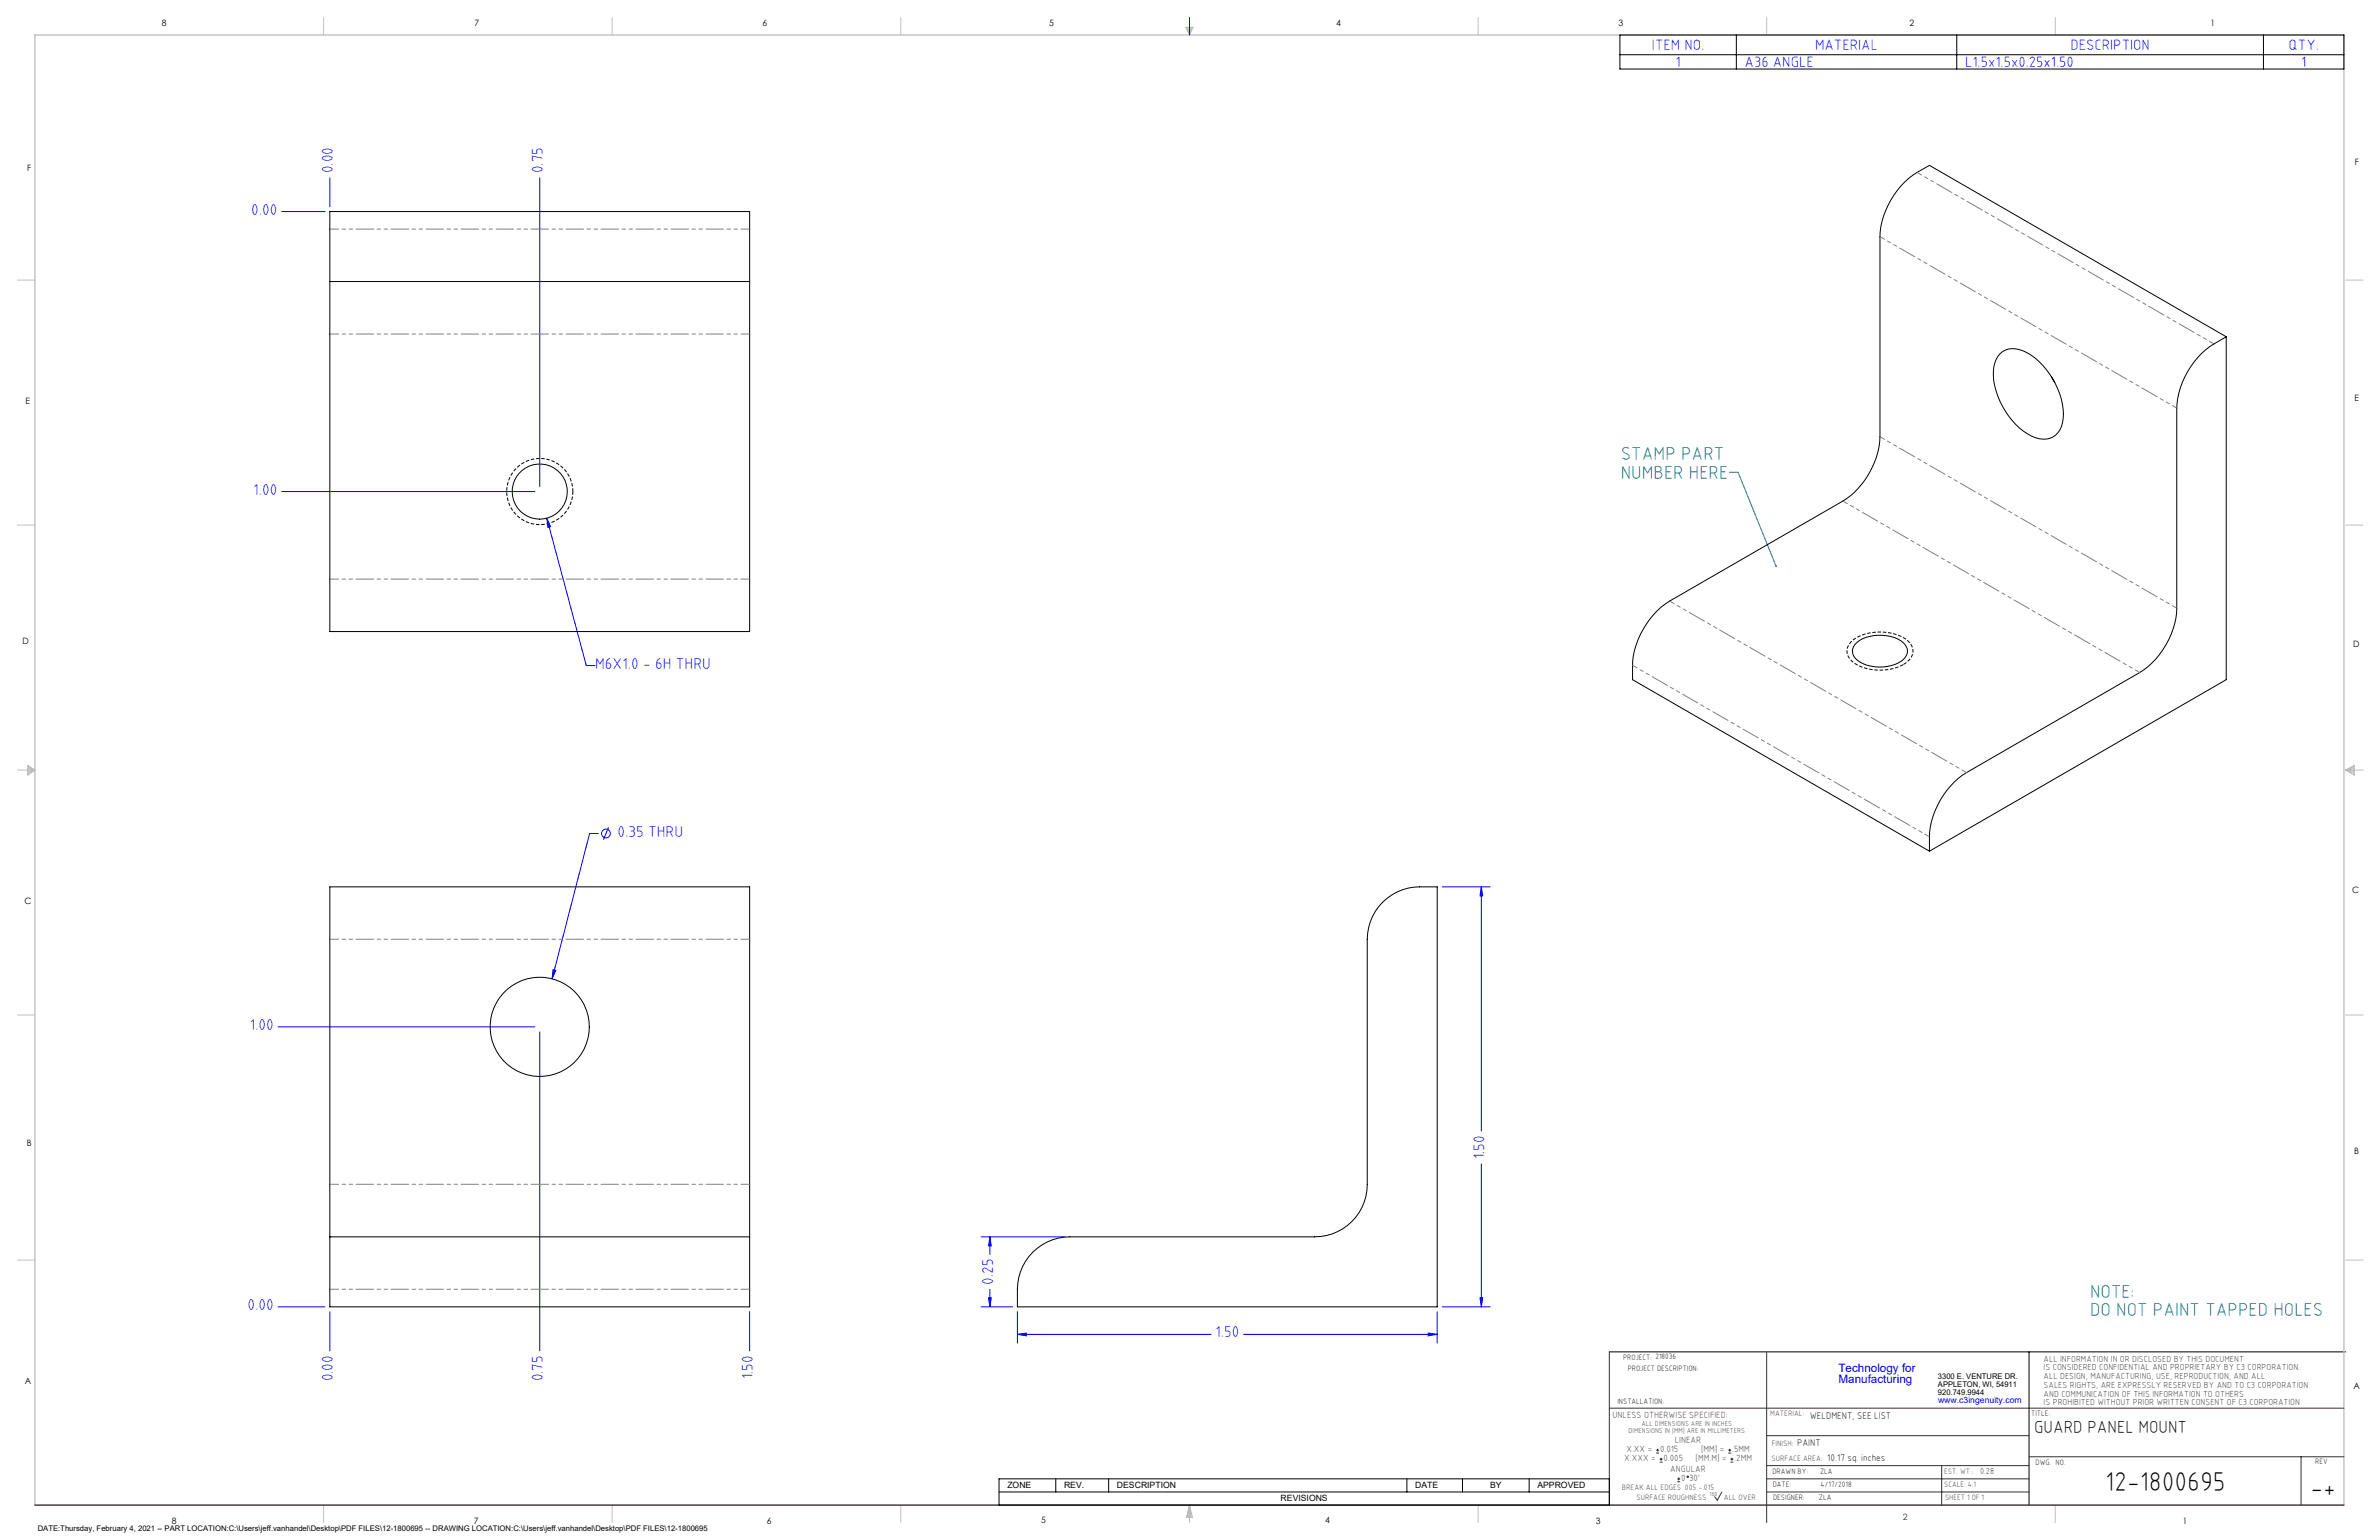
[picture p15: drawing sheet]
<svg xmlns="http://www.w3.org/2000/svg" width="864mm" height="559mm" viewBox="0 0 864 559" stroke-linecap="round" stroke-linejoin="round" font-family="sans-serif">
<defs><g id="words">
<g font-size="9.9">
<text x="764.2" y="541.1">12-1800695</text>
<text x="838.7" y="543.2">-+</text>
</g>
<g font-size="6.8" fill="#008080">
<text x="588.4" y="166.9">STAMP PART</text>
<text x="588.4" y="173.7">NUMBER HERE</text>
<text x="758.7" y="470.9">NOTE:</text>
<text x="758.7" y="477.7">DO NOT PAINT TAPPED HOLES</text>
</g>
<text font-size="6.3" x="738.4" y="519.9">GUARD PANEL MOUNT</text>
<g font-size="5.7" fill="#00f">
<text x="120.9" y="62.9" transform="rotate(-90 120.9 62.9)">0.00</text>
<text x="197.1" y="62.9" transform="rotate(-90 197.1 62.9)">0.75</text>
<text x="91.2" y="77.9">0.00</text>
<text x="92" y="179.5">1.00</text>
<text x="216" y="242.6">M6X1.0 - 6H THRU</text>
<text x="224.2" y="303.5">0.35 THRU</text>
<text x="90.6" y="373.7">1.00</text>
<text x="538.9" y="420.7" transform="rotate(-90 538.9 420.7)">1.50</text>
<text x="360.5" y="466.2" transform="rotate(-90 360.5 466.2)">0.25</text>
<text x="89.9" y="475.3">0.00</text>
<text x="441.2" y="485.3">1.50</text>
<text x="120.9" y="501.3" transform="rotate(-90 120.9 501.3)">0.00</text>
<text x="197.1" y="501.3" transform="rotate(-90 197.1 501.3)">0.75</text>
<text x="273.3" y="500.5" transform="rotate(-90 273.3 500.5)">1.50</text>
</g>
<g font-size="5.4" fill="#00f">
<text x="599.7" y="18.1">ITEM NO.</text>
<text x="658.9" y="18.1">MATERIAL</text>
<text x="751.6" y="18.1">DESCRIPTION</text>
<text x="830.8" y="18.1">QTY.</text>
<text x="608.2" y="24.3">1</text>
<text x="633.3" y="24.3">A36 ANGLE</text>
<text x="713.3" y="24.3">L1.5x1.5x0.25x1.50</text>
<text x="835.3" y="24.3">1</text>
</g>
<g font-size="4.2" fill="#00f">
<text x="667.4" y="497.7">Technology for</text>
<text x="667.4" y="502">Manufacturing</text>
</g>
<g font-size="3.5">
<text x="657" y="514.9">WELDMENT, SEE LIST</text>
<text x="652.4" y="524.7">PAINT</text>
<text x="663.3" y="530.1">10.17 sq. inches</text>
</g>
<g font-size="3.3" fill="#382c30">
<text x="585.4" y="514.4">UNLESS OTHERWISE SPECIFIED:</text>
<text x="590.4" y="526.8">X.XX =</text>
<text x="602.6" y="526.8">0.015</text>
<text x="608" y="523.6">LINEAR</text>
<text x="617.5" y="526.8">[MM] =</text>
<text x="628.8" y="526.8">.5MM</text>
<text x="589.6" y="530.1">X.XXX =</text>
<text x="603.9" y="530.1">0.005</text>
<text x="606.3" y="534">ANGULAR</text>
<text x="615.5" y="530.1">[MM.M] =</text>
<text x="629.6" y="530.1">.2MM</text>
<text x="610.3" y="537.3">0</text>
<text x="613.2" y="537.3">30'</text>
</g>
<g font-size="3.2">
<text x="58.8" y="9.6">8</text>
<text x="172.3" y="9.5">7</text>
<text x="276.8" y="9.5">6</text>
<text x="380.9" y="9.6">5</text>
<text x="485" y="9.5">4</text>
<text x="587.5" y="9.5">3</text>
<text x="693.1" y="9.5">2</text>
<text x="802.4" y="9.5">1</text>
<text x="854.9" y="59.8">F</text>
<text x="9.9" y="62">F</text>
<text x="9.3" y="146.5">E</text>
<text x="854.7" y="145.5">E</text>
<text x="8.2" y="233.6">D</text>
<text x="854.3" y="234.9">D</text>
<text x="8.9" y="328.1">C</text>
<text x="853.9" y="324.1">C</text>
<text x="9.7" y="415.8">B</text>
<text x="854.6" y="418.6">B</text>
<text x="9" y="502">A</text>
<text x="854.3" y="503.9">A</text>
<text x="62.3" y="552.9">8</text>
<text x="172" y="552.9">7</text>
<text x="278.3" y="552.9">6</text>
<text x="377.9" y="552.8">5</text>
<text x="481" y="552.8">4</text>
<text x="579.3" y="552.8">3</text>
<text x="792.4" y="552.8">1</text>
</g>
<g font-size="3.2" fill="#382c30">
<text x="741.9" y="494.1">ALL INFORMATION IN OR DISCLOSED BY THIS DOCUMENT</text>
<text x="741.9" y="497.3">IS CONSIDERED CONFIDENTIAL AND PROPRIETARY BY C3 CORPORATION.</text>
<text x="741.9" y="500.4">ALL DESIGN, MANUFACTURING, USE, REPRODUCTION, AND ALL</text>
<text x="741.9" y="503.6">SALES RIGHTS, ARE EXPRESSLY RESERVED BY AND TO C3 CORPORATION</text>
<text x="741.9" y="506.8">AND COMMUNICATION OF THIS INFORMATION TO OTHERS</text>
<text x="741.9" y="510">IS PROHIBITED WITHOUT PRIOR WRITTEN CONSENT OF C3 CORPORATION</text>
<text x="718.8" y="534.7">0.28</text>
<text x="690.7" y="551.6">2</text>
</g>
<text font-size="3.1" fill="#00f" x="703.5" y="509.2">www.c3ingenuity.com</text>
<g font-size="3.1">
<text x="365.7" y="540">ZONE</text>
<text x="386.3" y="540">REV.</text>
<text x="405.5" y="540">DESCRIPTION</text>
<text x="464.9" y="544.8">REVISIONS</text>
<text x="513.7" y="540">DATE</text>
<text x="540.9" y="540">BY</text>
<text x="558.1" y="540">APPROVED</text>
</g>
<g font-size="2.8">
<text x="589.2" y="493.3">PROJECT: 218036</text>
<text x="590.9" y="497.3">PROJECT DESCRIPTION:</text>
<text x="703.5" y="500.5">3300 E. VENTURE DR.</text>
<text x="703.5" y="503.3">APPLETON, WI, 54911</text>
<text x="587.1" y="509.6">INSTALLATION:</text>
<text x="703.5" y="506.2">920.749.9944</text>
<text x="737.3" y="513.8">TITLE:</text>
<text x="738.9" y="531.5">DWG. NO.</text>
<text x="840.5" y="531.3">REV</text>
<text x="643.4" y="534.9">DRAWN BY:</text>
<text x="643.5" y="539.7">DATE:</text>
<text x="660.7" y="534.7">ZLA</text>
<text x="660.9" y="539.6">4/17/2018</text>
<text x="643.6" y="544.4">DESIGNER:</text>
<text x="660.3" y="544.3">ZLA</text>
<text x="13.7" y="555.5">DATE:Thursday, February 4, 2021 -- PART LOCATION:C:\Users\jeff.vanhandel\Desktop\PDF FILES\12-1800695 -- DRAWING LOCATION:C:\Users\jeff.vanhandel\Desktop\PDF FILES\12-1800695</text>
</g>
<g font-size="2.8" fill="#382c30">
<text x="642.6" y="513.8">MATERIAL:</text>
<text x="643.2" y="524.8">FINISH:</text>
<text x="643.1" y="530.1">SURFACE AREA:</text>
<text x="705.7" y="534.7">EST. WT.:</text>
<text x="705.7" y="539.7">SCALE: 4:1</text>
<text x="588.8" y="540.5">BREAK ALL EDGES .005 -.015</text>
<text x="594" y="544.2">SURFACE ROUGHNESS</text>
<text x="625.8" y="544.2">ALL OVER</text>
<text x="706.1" y="544.4">SHEET 1 OF 1</text>
</g>
<g font-size="2.5" fill="#382c30">
<text x="591.2" y="520.1">DIMENSIONS IN [MM] ARE IN MILLIMETERS</text>
<text x="595.9" y="517.3">ALL DIMENSIONS ARE IN INCHES</text>
</g>
<text font-size="2.2" fill="#382c30" x="620.6" y="542.9">160</text>
</g></defs>
<g fill="none" stroke="#000" stroke-width=".36">
<path d="M588 12.7h262.9v12.3h-262.9zM588 19.9h262.9M630.3 12.7v12.3M710.3 12.7v12.3M821.7 12.7v12.3M584.2 490.5h267.3M736.6 490.5v55.6M362.7 536.6h221.5v9.5h-221.5zM383.3 536.6v4.8M402.4 536.6v4.8M510.7 536.6v4.8M530.9 536.6v4.8"/>
<path d="M555.1 536.6v4.8M362.7 541.4h221.5"/>
</g>
<g fill="none" stroke="#c0c0c0" stroke-width=".36">
<path d="M117.5 6.4v6.3M222.2 6.4v6.3M327 6.4v6.3M430.4 9.9h2.7l-1.3 2.8zM430.9 9.9l.9 2.8M431.2 9.9l.6 2.8M432.1 9.9l-.3 2.8M432.6 9.9l-.8 2.8M536.6 6.4v6.3M641.3 6.4v6.3M746.1 6.4v6.3M6.3 101.6h6.4"/>
<path d="M851.5 101.6h6.3M6.3 190.5h6.4M851.5 190.5h6.3M6.3 279.4h6.4M10.1 277.7l2.6 1.7-2.6 1.9zM10.1 278.2l2.6 1.2M10.1 278.8l2.6 .6M12.7 279.4l-2.6 1.2M12.7 279.4l-2.6 .5M851.5 279.4h6.3M851.5 279.4l3.1 .5M851.5 279.4l3.1 1.2"/>
<path d="M851.5 279.4l3.1-1.7v3.6zM854.6 278.8l-3.1 .6M854.6 278.2l-3.1 1.2M6.3 368.3h6.4M851.5 368.3h6.3M6.3 457.2h6.4M851.5 457.2h6.3M117.5 546.1v6.4M222.2 546.1v6.4M327 546.1v6.4M431.8 546.1v6.4M431.8 546.1l1.1 4.5h-2.2z"/>
<path d="M431.8 546.1l.6 4.5M431.8 546.1l-.9 4.5M431.8 546.1l-.4 4.5M431.8 546.1l.3 4.5M536.6 546.1v6.4M746.1 546.1v6.4"/>
</g>
<path d="M12.7 546.1v-533.4h838.2v533.4" fill="none" stroke="#c0c0c0" stroke-width=".5"/>
<g fill="none" stroke="#00f" stroke-width=".36">
<path d="M431.8 6.4v6.3M102.2 76.8h15.8M119.7 64.5v10.5M195.9 64.5v112.1M102.2 178.4h92M198.5 188l1.3 3.1-.9 .2zM198.5 188l14.3 53.5h3.2M217.2 302.4h-3.2l-13.6 52.8M220.9 300.2l-1.8 4.5M523.5 321.8h17.4M537.7 321.8v88.6M537.7 321.8l.5 3.3h-1z"/>
<path d="M200.8 351.9l1 .2-1.4 3.1zM100.9 372.6h93.3M195.9 374.4v115.8M537.7 422.3v51.9M356.2 448.8h30.4M359.3 448.8l.5 3.3h-1zM359.3 448.8v6.4M100.9 474.2h17.1M119.7 476v14.2M272.1 476v14.2M356.2 474.2h11.4M358.8 470.9h1l-.5 3.3z"/>
<path d="M359.3 467.9v6.3M369.3 476v11.4M521.7 476v11.4M523.5 474.2h17.4M537.2 470.9h1l-.5 3.3zM369.3 484.2l3.3-.5v1zM369.3 484.2h70.3M451.5 484.2h70.2M518.4 483.7l3.3 .5-3.3 .5z"/>
<circle cx="220" cy="302.4" r="1.59"/>
</g>
<path d="M584.2 490.5v55.6M641.3 490.7v61.8M584.2 511h266.7M641.3 520.9h95.3M641.3 531.8h95.3M641.3 536.6h95.3M704.8 531.8v14.3M736.6 528.6h114.3M835.3 528.6v17.5M625.1 541.4l-1.7 2.9-1-1.2M641.3 541.4h95.3" fill="none" stroke="#382c30" stroke-width=".36"/>
<path d="M12.7 546.1h838.2" fill="none" stroke="#382c30" stroke-width=".5"/>
<path d="M207.9 178.4a12 12 0 0 0-17.7-10.6 12 12 0 0 0-.8 20.6 12 12 0 0 0 18.5-9.1v-.9" fill="none" stroke="#000" stroke-width=".36" stroke-dasharray="1.3 .6" stroke-dashoffset=".1" stroke-linecap="butt"/>
<path d="M690.9 241.2a18 18 0 0 1-18.6-1.3 4.7 4.7 0 0 1 .5-7.8 17.8 17.8 0 0 1 19.8 .5 4.7 4.7 0 0 1-.5 7.8l-1.2 .8" fill="none" stroke="#000" stroke-width=".36" stroke-dasharray="1.3 .6" stroke-dashoffset="-.1" stroke-linecap="butt"/>
<path d="M627.8 171.4h3.1l13.8 34" fill="none" stroke="#008080" stroke-width=".36"/>
<path d="M644.5 205.1h.4v.6l-.2-.3 .1 .3-.4-.2z" fill="#008080"/>
<g fill="#00f">
<path d="M200.8 351.9l-.4 3.3 1.4-3.1zM198.5 188l.4 3.3 .9-.2z"/>
<path d="M369.3 484.2l3.3-.5v1zM518.4 483.7l3.3 .5-3.3 .5z"/>
<path d="M537.2 470.9h1l-.5 3.3zM537.7 321.8l.5 3.3h-1z"/>
<path d="M359.3 448.8l.5 3.3h-1zM358.8 470.9h1l-.5 3.3z"/>
</g>
<g fill="none" stroke="#000" stroke-width=".36">
<path d="M119.7 102.2v-25.4h152.4v25.4M119.7 102.2v127h152.4v-127M119.7 102.2h152.4M726 128.4a7.9 7.9 0 0 1 10-.3 27.5 27.5 0 0 1 12.9 23.8 7.2 7.2 0 0 1-10 6.9 26.5 26.5 0 0 1-14.8-18.7 12.6 12.6 0 0 1 1.9-11.7zM744.7 136.7l1.2 2.1M808.1 122.2a30.3 30.3 0 0 0-17.9 25.9v72.6a29.8 29.8 0 0 1-13.5 23.4l-62.9 36.3a30.1 30.1 0 0 0-13.4 28.5M808.1 122.2l-107.7-62.2a30.2 30.2 0 0 0-18 25.9v72.6a29.8 29.8 0 0 1-13.4 23.3l-62.9 36.3a30.4 30.4 0 0 0-13.5 28.5l107.8 62.3M808.1 122.2v124.4l-107.7 62.3M673.4 233.8a14.1 14.1 0 0 1 14.3-2.4 6.1 6.1 0 0 1 4.7 5.2 6.7 6.7 0 0 1-5.7 4.9 14.2 14.2 0 0 1-13.1-2.6 3.7 3.7 0 0 1-.2-5.1zM501.9 327.4a19 19 0 0 1 13.5-5.6h6.3v152.4h-152.4a28.4 28.4 0 0 1 1.9-14.6 19.1 19.1 0 0 1 17.2-10.8h88.9a19 19 0 0 0 19-19v-89a19.3 19.3 0 0 1 5.6-13.4zM119.7 448.8v25.4h152.4v-25.4M119.7 448.8v-127h152.4v127"/>
<path d="M119.7 448.8h152.4"/>
<circle cx="195.9" cy="178.4" r="10"/>
<circle cx="195.9" cy="372.6" r="18"/>
</g>
<path d="M272.1 83.1h-152.4M272.1 121.2h-152.4M272.1 210.1h-152.4M272.1 340.8h-152.4M272.1 429.7h-152.4M272.1 467.8h-152.4" fill="none" stroke="#808080" stroke-width=".36" stroke-dasharray="6.3 1.3 1.3 1.3 1.3 1.3" stroke-dashoffset="3.2"/>
<path d="M803.7 124.8l-107.8-62.2M790.2 148.1l-107.8-62.2M790.2 220.7l-107.8-62.2M776.7 244l-107.7-62.2M713.9 280.3l-107.8-62.2M700.4 303.6l-107.8-62.2" fill="none" stroke="#808080" stroke-width=".36" stroke-dasharray="6.3 1.3 1.3 1.3 1.3 1.3" stroke-dashoffset="4.5"/>
<g fill="none" stroke="#382c30" stroke-width=".36">
<path d="M601.2 527.3h1.1M601.2 526.2h1.1M601.7 525.7v1M602.5 530.5h1M602.5 529.5h1M603 529v1M608.9 537.7h1M608.9 536.6h1M609.4 536.1v1.1M627.4 527.3h1M627.4 526.2h1M627.9 525.7v1"/>
<path d="M628.2 530.5h1M628.2 529.5h1M628.7 529v1"/>
<circle cx="612.7" cy="535.9" r=".27"/>
</g>
<use href="#words"/>
</svg>
